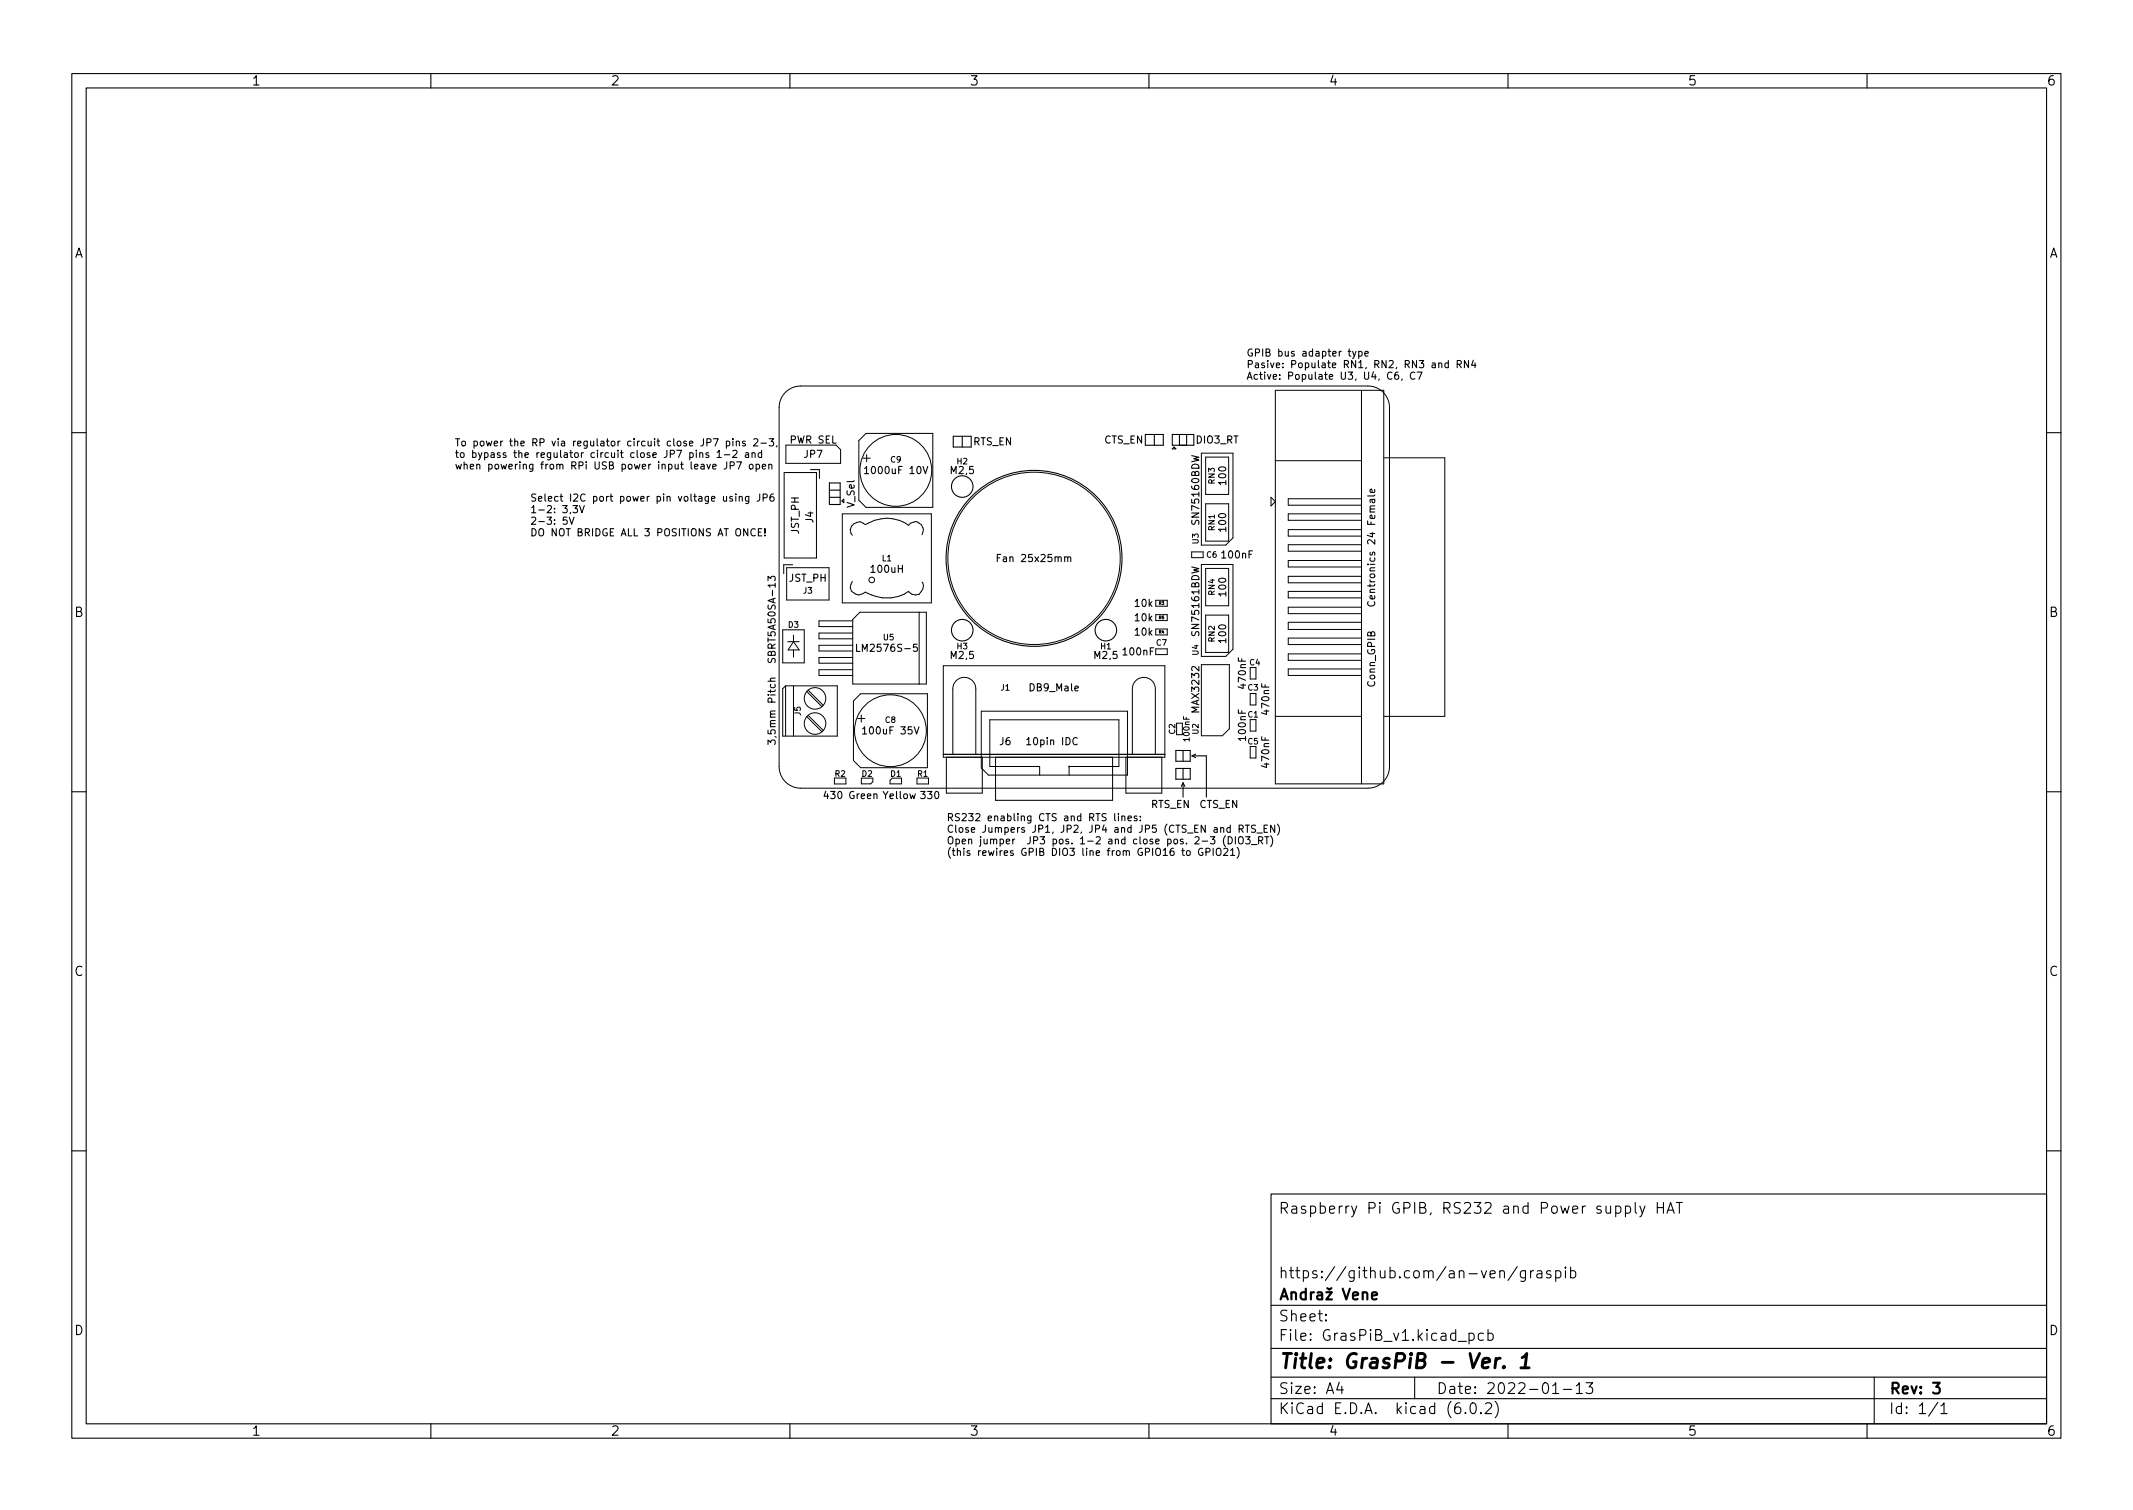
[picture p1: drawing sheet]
<svg xmlns="http://www.w3.org/2000/svg" width="297mm" height="210mm" viewBox="0 0 297 210" stroke-linecap="round" stroke-linejoin="round" font-family="sans-serif">
<defs><g id="words">
<text font-size="2.8" x="178" y="190.6">Title: GrasPiB - Ver. 1</text>
<g font-size="2.1">
<text x="178" y="169">Raspberry Pi GPIB, RS232 and Power supply HAT</text>
<text x="178" y="178">https://github.com/an-ven/graspib</text>
<text x="178" y="184">Sheet:</text>
<text x="178" y="186.7">File: GrasPiB_v1.kicad_pcb</text>
<text x="178" y="196.9">KiCad E.D.A. kicad (6.0.2)</text>
<text x="178" y="194.1">Size: A4</text>
<text x="200" y="194.1">Date: 2022-01-13</text>
<text x="263" y="194.1">Rev: 3</text>
<text x="263" y="196.9">Id: 1/1</text>
</g>
<g font-size="1.8">
<text x="35" y="11.9">1</text>
<text x="85" y="11.9">2</text>
<text x="135" y="11.9">3</text>
<text x="185" y="11.9">4</text>
<text x="235" y="11.9">5</text>
<text x="285" y="11.9">6</text>
<text x="10.3" y="35.9">A</text>
<text x="285.3" y="35.9">A</text>
<text x="10.3" y="85.9">B</text>
<text x="285.3" y="85.9">B</text>
<text x="10.3" y="135.9">C</text>
<text x="285.3" y="135.9">C</text>
<text x="10.3" y="185.9">D</text>
<text x="285.3" y="185.9">D</text>
<text x="35" y="199.9">1</text>
<text x="85" y="199.9">2</text>
<text x="135" y="199.9">3</text>
<text x="185" y="199.9">4</text>
<text x="235" y="199.9">5</text>
<text x="285" y="199.9">6</text>
</g>
<g font-size="1.4">
<text x="173.5" y="49.6">GPIB bus adapter type</text>
<text x="173.5" y="51.2">Pasive: Populate RN1, RN2, RN3 and RN4</text>
<text x="173.5" y="52.9">Active: Populate U3, U4, C6, C7</text>
<text x="63.3" y="62.1">To power the RP via regulator circuit close JP7 pins 2-3,</text>
<text x="63.3" y="63.7">to bypass the regulator circuit close JP7 pins 1-2 and</text>
<text x="63.3" y="65.4">when powering from RPi USB power input leave JP7 open</text>
<text x="110.1" y="61.7">PWR SEL</text>
<text x="112" y="63.7">JP7</text>
<text x="120.9" y="66">1000uF 10V</text>
<text x="132.5" y="66">M2,5</text>
<text x="135.5" y="62">RTS_EN</text>
<text x="153.8" y="61.7">CTS_EN</text>
<text x="166.6" y="61.7">DIO3_RT</text>
<text x="73.7" y="69.8">Select I2C port power pin voltage using JP6</text>
<text x="73.7" y="71.4">1-2: 3,3V</text>
<text x="119" y="70.6" transform="rotate(-90 119 70.6)">V_Sel</text>
<text x="170.7" y="67.4" transform="rotate(-90 170.7 67.4)">100</text>
<text x="73.7" y="73.1">2-3: 5V</text>
<text x="73.7" y="74.7">DO NOT BRIDGE ALL 3 POSITIONS AT ONCE!</text>
<text x="111.2" y="74.4" transform="rotate(-90 111.2 74.4)">JST_PH</text>
<text x="113.2" y="72.8" transform="rotate(-90 113.2 72.8)">J4</text>
<text x="167" y="72.8" transform="rotate(-90 167 72.8)">SN75160BDW</text>
<text x="170.2" y="77.7">100nF</text>
<text x="170.7" y="73.9" transform="rotate(-90 170.7 73.9)">100</text>
<text x="109.9" y="81">JST_PH</text>
<text x="121.4" y="79.7">100uH</text>
<text x="139.4" y="78.2">Fan 25x25mm</text>
<text x="170.7" y="82.9" transform="rotate(-90 170.7 82.9)">100</text>
<text x="191.5" y="83.4" transform="rotate(-90 191.5 83.4)">Centronics 24 Female</text>
<text x="158.1" y="84.5">10k</text>
<text x="158.1" y="88.5">10k</text>
<text x="158.1" y="86.5">10k</text>
<text x="167" y="88.3" transform="rotate(-90 167 88.3)">SN75161BDW</text>
<text x="170.7" y="89.4" transform="rotate(-90 170.7 89.4)">100</text>
<text x="108" y="91.8" transform="rotate(-90 108 91.8)">SBRT5A50SA-13</text>
<text x="119.9" y="90.7">LM2576S-5</text>
<text x="132.5" y="91.7">M2,5</text>
<text x="152.5" y="91.7">M2,5</text>
<text x="156.5" y="91.2">100nF</text>
<text x="173.5" y="95.8" transform="rotate(-90 173.5 95.8)">470nF</text>
<text x="191.5" y="95.6" transform="rotate(-90 191.5 95.6)">Conn_GPIB</text>
<text x="143.5" y="96.2">DB9_Male</text>
<text x="167" y="99.1" transform="rotate(-90 167 99.1)">MAX3232</text>
<text x="176.7" y="99.4" transform="rotate(-90 176.7 99.4)">470nF</text>
<text x="108" y="103.1" transform="rotate(-90 108 103.1)">3,5mm Pitch</text>
<text x="120.6" y="102.2">100uF 35V</text>
<text x="139.2" y="103.7">J6</text>
<text x="143.3" y="103.7">10pin IDC</text>
<text x="173.5" y="103" transform="rotate(-90 173.5 103)">100nF</text>
<text x="176.7" y="106.8" transform="rotate(-90 176.7 106.8)">470nF</text>
<text x="114.8" y="111.2">430</text>
<text x="118.2" y="111.2">Green Yellow 330</text>
<text x="160.3" y="112.5">RTS_EN</text>
<text x="167" y="112.5">CTS_EN</text>
<text x="131.8" y="114.3">RS232 enabling CTS and RTS lines:</text>
<text x="131.8" y="115.9">Close Jumpers JP1, JP2, JP4 and JP5 (CTS_EN and RTS_EN)</text>
<text x="131.8" y="117.6">Open jumper JP3 pos. 1-2 and close pos. 2-3 (DIO3_RT)</text>
<text x="131.8" y="119.2">(this rewires GPIB DIO3 line from GPIO16 to GPIO21)</text>
</g>
<g font-size="1.1">
<text x="124" y="64.4">C9</text>
<text x="133.3" y="64.6">H2</text>
<text x="169.2" y="67.4" transform="rotate(-90 169.2 67.4)">RN3</text>
<text x="166.9" y="75.7" transform="rotate(-90 166.9 75.7)">U3</text>
<text x="168" y="77.6">C6</text>
<text x="169.2" y="73.9" transform="rotate(-90 169.2 73.9)">RN1</text>
<text x="111.9" y="82.6">J3</text>
<text x="122.8" y="78.1">L1</text>
<text x="169.2" y="82.9" transform="rotate(-90 169.2 82.9)">RN4</text>
<text x="109.8" y="87.4">D3</text>
<text x="123" y="89.1">U5</text>
<text x="161" y="89.9">C7</text>
<text x="169.2" y="89.4" transform="rotate(-90 169.2 89.4)">RN2</text>
<text x="133.3" y="90.4">H3</text>
<text x="153.3" y="90.4">H1</text>
<text x="166.9" y="91.2" transform="rotate(-90 166.9 91.2)">U4</text>
<text x="174" y="92.6">C4</text>
<text x="111.5" y="99.6" transform="rotate(-90 111.5 99.6)">J5</text>
<text x="123.3" y="100.6">C8</text>
<text x="139.4" y="96.1">J1</text>
<text x="173.8" y="99.9">C1</text>
<text x="173.8" y="96.1">C3</text>
<text x="163.6" y="102.2" transform="rotate(-90 163.6 102.2)">C2</text>
<text x="165.6" y="103.1" transform="rotate(-90 165.6 103.1)">100nF</text>
<text x="166.9" y="102.2" transform="rotate(-90 166.9 102.2)">U2</text>
<text x="173.8" y="103.6">C5</text>
<text x="116.3" y="108.1">R2</text>
<text x="120" y="108.1">D2</text>
<text x="124" y="108.1">D1</text>
<text x="127.8" y="108.1">R1</text>
</g>
<g font-size=".6">
<text x="161.4" y="84.2">R3</text>
<text x="161.4" y="88.2">R4</text>
<text x="161.4" y="86.2">R5</text>
</g>
</g></defs>
<g fill="none" stroke="#000" stroke-width=".15">
<path d="M10 10.2h277v190.1h-277zM12 12.2h273v186.1h-273zM60 10.2v2M110 10.2v2M160 10.2v2M210 10.2v2M260 10.2v2M189.2 49l.3-.1 .2 .2-.1 .4h-.4M189.2 48.9v1M190.1 49.3l.4-.1v-.2l-.3-.1-.1 .2v.4h.4M194.7 51.8l-.3 .1a.67 .67 0 0 0 0 .9l.3-.1 .1-.3-.2-.2h-.2l-.2 .2M195.3 52.8l-.1 .2"/>
<path d="M197 51.9a.47 .47 0 0 0-.6 .3 .47 .47 0 0 0 .4 .6l.2-.1M197.4 51.8h.6l-.4 1M201.7 50.6l-.3-.1-.2 .2 .1 .5h.4M201.7 50.2v1M202.9 50.7h.5l.1-.2v-.2l-.6-.1v1M203.2 50.7l.3 .5M204.5 50.2v1l-.6-1v1M205.2 50.2l-.3 .7h.6M205.4 50.5v.7M10 60.2h2M78.9 72h-.4l-.1 .5 .2-.1h.3l.1 .2-.1 .3-.1 .1-.4-.1M79.3 72l.3 1 .3-1"/>
<path d="M79.8 70.4h.6l-.3 .4 .3 .1v.4l-.2 .1-.4-.1M80.7 70.4l.3 1 .4-1M99.9 63l.3-.3v1M99.9 63.7h.5M100.9 63.3h.7M101.2 61.5l.2-.1 .2 .2-.1 .4h-.3M101.2 61.4v1M101.7 64.8h.5l.1-.2-.1-.2-.5-.1v1M102.1 61.1v.1M102.1 62.8l.3-.1 .2 .3-.6 .7h.6M102.1 61.4v.7M102.5 61.5l.2-.1 .2 .1 .1 .6"/>
<path d="M102.5 61.4v.7M102.6 64.3h.7l-.5 1M102.9 69.2l.2-.1 .2 .1 .1 .6M103.8 61.5l-.3-.1-.1 .2v.1l.4 .1v.2h-.4M103.8 63.1h.4l.1 .6M104.3 63.3h-.4l-.1 .2 .1 .2h.4M104.3 69.1v.8l-.2 .2h-.3M104.3 69.2l-.3-.1-.2 .2 .1 .4h.4M104.4 64.7l.1-.1 .3 .1 .1 .4-.1 .2h-.3l-.1-.1zM104.7 63.1l.2-.1 .2 .1 .1 .6M104.7 63v.7M105 61.2l.3-.1 .2 .3-.6 .7h.6"/>
<path d="M105.2 73.7a.47 .47 0 0 0-.7 .3 .47 .47 0 0 0 .5 .6l.2-.1M105.3 64.7l.3-.1 .2 .2-.1 .5h-.4M105.3 64.6v1M105.6 74.1h.3M105.8 68.8v.7a.32 .32 0 0 1-.4 .3M106 61.7h.7M106.1 63.1l-.3-.1-.2 .2 .1 .5h.4M106.1 62.7v1M106.1 73.6h-.5v1h.5M106.2 65l.4-.1v-.2l-.3-.1-.1 .2v.5h.4M106.3 69.3h.5v-.2v-.2l-.5-.1v1M106.5 74.5v.1"/>
<path d="M106.5 73.6v.6M107.1 64.7l.1-.1 .2 .1 .1 .6M107.1 64.6v.7M107.1 61.1h.6l-.3 .4 .3 .1v.4l-.2 .1-.4-.1M107.7 68.8h-.3a.67 .67 0 0 0 0 1l.4-.1v-.3l-.2-.2h-.3l-.1 .2M108.2 62l-.1 .2M115.5 67.2h1.5v3h-1.5zM115.5 68.2h1.5M115.5 69.2h1.5M117.5 69.5l-.3 .2 .3 .3M120.4 65.2l.3-.2v1M120.4 66h.6"/>
<path d="M128.5 65l.4 1 .3-1M134 60.7v1.5M135.2 60.7h-2.4v1.5h2.4M138.9 77.7h.3M139.4 77.2h-.5v1M148.7 77.7l.1-.2 .3 .1v.6M159.5 60.5h2.5v1.5h-2.5M160.7 60.5v1.5M163.5 62.2l.2 .3h-.4zM164.3 60.5v1.5M165.3 60.5v1.5M166.3 60.5h-3v1.5h3"/>
<path d="M191.4 68.2l.1 .2-.2 .2-.5-.1v-.3l.2-.1 .1 .5M285 60.2h2M107 80.9v-.7l.3 .4 .1-.3h.5l.1 .1-.1 .5M107 91.7v.4l.1 .1h.3l.2-.5h.3l.1 .2-.1 .3M108 94.4l-.7 .1v.2l.1 .2M119.3 89.7v1h.5M127.7 89.7h-.5v.5l.1-.1h.4l.1 .2-.1 .3-.1 .1-.4-.1M190.5 83.8a.47 .47 0 0 0 .4 .6 .47 .47 0 0 0 .6-.4l-.1-.2M10 110.2h2M107 103.7v-.7l.3 .4 .1-.3h.5l.1 .1-.1 .5M120.1 101.5l.3-.3v1M120.1 102.2h.6"/>
<path d="M127.3 101.2l.3 1 .4-1M155.8 113.3v.1M155.8 113.6v.7M156.2 113.7l.2-.1 .2 .1 .1 .6M156.2 113.6v.7M157.1 114l.5-.1-.1-.2-.3-.1-.1 .2v.4h.4M158.3 113.7l-.2-.1-.2 .2 .1 .1 .3 .1v.2h-.4M158.8 114.2v.1M158.8 113.7v.1M163.7 104.5h2v1.5h-2zM163.7 107h2v1.5h-2zM164.7 109l.3 .5"/>
<path d="M164.7 104.5v1.5M164.7 107v1.5M164.7 109v2M164.7 109l-.2 .5M166 105.2h2v5.8M166 105.2l.5 .3M166.5 105l-.5 .2M167.5 118.2a.47 .47 0 0 0-.6 .4 .47 .47 0 0 0 .6 .5v-.4h-.2M167.9 118.6h.5l.1-.2v-.2l-.6-.1v1M168.9 118.1v1M169.4 118.3l.2-.2a.34 .34 0 0 1 .4 .3v.4a.33 .33 0 0 1-.3 .3 .33 .33 0 0 1-.3-.3zM170.4 118.2l.4-.1 .2 .3-.6 .7h.6"/>
<path d="M170.7 116.4a1.15 1.15 0 0 0 0 1.5M171 116.5a.51 .51 0 0 1 .6 .5 .51 .51 0 0 1-.6 .5zM171.4 118.4l.3-.3v1M171.4 119.1h.5M172 116.5v1M172.3 118a1.15 1.15 0 0 1 0 1.5M172.5 116.6l.2-.1a.34 .34 0 0 1 .4 .3v.4a.33 .33 0 0 1-.3 .3 .33 .33 0 0 1-.3-.3zM172.6 115.4h.4l.1-.2v-.2l-.5-.1v1M172.8 115.4l.3 .5M173.4 114.9h.6M173.5 116.5h.6l-.3 .4 .2 .1v.4l-.1 .1-.4-.1M173.7 114.9v1"/>
<path d="M174.3 117.6h.7M174.8 114.9h-.3l-.2 .2 .1 .2 .4 .2v.3l-.1 .1-.4-.1M175 116h.8M175.3 117h.5v-.2v-.2l-.5-.1v1M175.5 117l.3 .5M176 115.4h.4M176.1 116.5h.6M176.4 116.5v1M176.5 114.9h-.5v1h.5M176.9 116.4a1.15 1.15 0 0 1 0 1.5M177.5 114.9v1l-.6-1v1M177.9 114.8a1.15 1.15 0 0 1 0 1.5"/>
<path d="M285 110.2h2M10 160.2h2M177 166.3h108v32h-108zM211.3 176.4l-1.3 1.9M212.4 176.9v1.2a.41 .41 0 0 1-.6 .3M212.4 177l-.4-.1-.3 .3v.4l.2 .3h.1h.4M213.1 176.9v1M213.6 176.9l-.3 .1-.2 .2M214.1 177l.1-.1 .4 .1 .1 .9M214.7 177.3l-.5 .1a.29 .29 0 0 0-.2 .2 .29 .29 0 0 0 .2 .3h.5M215.9 177l-.3-.1-.2 .2v.3l.5 .1 .1 .1-.1 .3h-.1h-.4M216.6 177l.5-.1 .3 .3v.4l-.2 .3h-.1h-.5"/>
<path d="M216.6 176.9v1.5M218 176.4l-.1 .1 .1 .1 .1-.1-.1-.1v.2M218 176.9v1M218.7 177l.4-.1 .3 .3v.4l-.1 .3h-.2h-.4M218.7 176.4v1.5M226.4 168l.4-.1 .3 .3v.4l-.2 .3h-.1h-.4M226.4 167.9v1.5M227.7 167.4v1.3l.2 .2M228.4 167.9l.3 1M229.1 167.9l-.5 1.4-.2 .1M230.8 167.4v1.5M230.8 168.1h.8"/>
<path d="M231.6 167.4v1.5M232.1 168.9l.5-1.5 .5 1.5M232.3 168.5h.7M233.4 167.4h.9M233.9 167.4v1.5M285 160.2h2M60 198.3v2M110 198.3v2M160 198.3v2M177 194.8h108M177 191.8h108M177 187.8h108"/>
<path d="M177 181.8h108M184.6 183.8l.1 .1h-.1v-.1v.1M184.6 183l.1 .1h-.1v-.1v.1M186.5 192.5l-.4 1h1M186.9 193v1M197 191.8v3M204.1 196.7v.1h-.1l.1-.1v.1M204.6 185.7l.4-.1 .3 .3v.4l-.2 .3h-.1h-.4M204.6 185.6v1.5M204.9 195.4a.36 .36 0 0 1 .6 .2 .77 .77 0 0 1-.4 1.2 1 1 0 0 1-.2-1.4zM206.2 196.7l.1 .1h-.1h-.1l.1-.1v.1M206.6 185.7l-.5-.1-.2 .3v.4l.1 .3h.1h.5"/>
<path d="M206.9 195.5l.2-.2 .5 .1a.41 .41 0 0 1 0 .6l-.8 .8h.9M207.2 185.7l.4-.1 .3 .3v.4l-.1 .3h-.2h-.4M207.2 185.1v1.5M208.2 195.1a1.72 1.72 0 0 1 0 2.3M210 198.3v2M216.2 194h.9M217.7 193.5h1.2M219.5 193l.4-.5v1.5M219.5 194h.9M220.9 192.5h.9l-.5 .6a.41 .41 0 0 1 .5 .3v.3l-.2 .3h-.5l-.2-.1M260 198.3v2M261 191.8v6.5"/>
<path d="M269.9 195.3l-1.3 1.9M270.3 195.8l.4-.5v1.5M270.3 196.8h.8"/>
<circle cx="134" cy="67.7" r="1.5"/>
<circle cx="144" cy="77.7" r="12.2"/>
<circle cx="134" cy="87.7" r="1.5"/>
<circle cx="154" cy="87.7" r="1.5"/>
</g>
<g fill="none" stroke="#000" stroke-width=".3">
<path d="M179.8 179.9v1M181.8 179.4v1.5M182.6 179.9v1M183 179.9l-.3 .1-.1 .2M184.7 179.9h.8l-.8 1h.8M184.8 179.4l.3 .2 .3-.2M187 179.4l.5 1.5 .5-1.5M189.8 179.9v1M178.3 180.9l.5-1.5 .5 1.5M178.5 180.5h.7M179.8 180.1a.37 .37 0 0 1 .7 0v.8M181.8 180l-.4-.1-.3 .3v.4l.2 .3h.1h.4"/>
<path d="M183.5 180l.1-.1 .5 .1v.9M184.1 180.3l-.5 .1a.29 .29 0 0 0-.2 .2 .29 .29 0 0 0 .2 .3h.5M188.4 180.4l.7-.1v-.3l-.5-.1-.2 .2 .1 .8h.1h.5M189.8 180.1a.37 .37 0 0 1 .6 0v.8M191.1 180.4l.7-.1-.1-.3-.4-.1-.2 .2v.8h.2h.4M269.2 192.5h.9l-.5 .6a.41 .41 0 0 1 .5 .3v.3l-.1 .3h-.6l-.2-.1"/>
</g>
<path d="M206.5 189.8l.9-.2v-.4l-.6-.1-.3 .3-.1 .8 .1 .2 .2 .1 .5-.1M208.3 189.1l-.1 1.4M208.9 189.1a.59 .59 0 0 0-.6 .4M209.4 190.3l.1 .1-.1 .1-.1-.1 .1-.1v.2M211.8 190.5h1.1M212 189l.6-.5-.2 2" fill="none" stroke="#000" stroke-width=".4"/>
<g fill="none" stroke="#000" stroke-width=".14">
<path d="M109.4 54.6a3 3 0 0 1 2.1-.9h79a3 3 0 0 1 3 3v50a3 3 0 0 1-3 3h-79a3 3 0 0 1-3-3v-50a3 3 0 0 1 .9-2.1zM177.6 54.3h15.1v54.8h-15.1zM189.6 54.3v54.8M109.2 65.8h4.5v11.9h-4.5zM109.4 62h7l.7 .6v1.9h-7.7zM109.5 79h6v4.5h-6zM110.4 78.6h-1.3v1.3M112.9 65.4h1.2v1.2M117.3 71.5h12.4v12.4h-12.4zM120.2 63.8h1M120.6 60.3h9.3v10.3h-9.3l-1-1v-8.3zM120.7 63.3v1"/>
<path d="M128.4 74.4a1.19 1.19 0 0 0-1-1.8l-.6 .2-.3 .3a5.3 5.3 0 0 0-6-.1 1.2 1.2 0 0 0-1.5-.1 1.2 1.2 0 0 0-.5 1.3l.2 .3M165.9 76.8h1.7v.8h-1.7zM167.3 63.1h4.4v11.8l-1 1h-3.4zM167.3 78.6h4.4v11.8l-1 1h-3.4zM167.9 63.6h3.2v5.2h-3.2zM167.9 70.1h3.2v5.2h-3.2zM167.9 79.1h3.2v5.2h-3.2zM177 69.2l.6 .6-.6 .6zM177.6 64.1h12M189.6 71.5h-10.2v.9h10.2M189.6 69.4h-10.2v.9h10.2M189.6 73.7h-10.2v.9h10.2"/>
<path d="M189.6 75.8h-10.2v.9h10.2M189.6 78h-10.2v.9h10.2M192.7 63.7h8.5v36h-8.5M109 87.7h3v4.6h-3zM109 95.9l.4-.4h7.2v7h-7.6zM109.4 95.5v7M109.7 89.3h1.6M110.5 88.4v.9M110.5 90.5v1M110.5 89.3l.8 1.2h-1.6zM110.5 95.5v7M112.4 96.3l2.1 2.1"/>
<path d="M112.4 99.8l2.1 2.1M112.5 99.6l2.1 2.1M112.5 96.1l2.1 2.1M118.7 80.9l-.3 .9a1.24 1.24 0 0 0 2.1 .6 5.6 5.6 0 0 0 6-.1 1.11 1.11 0 0 0 1.1 .5 1.11 1.11 0 0 0 .9-.8l.1-.5-.2-.5M118.8 86.2l1-1h9.2v10h-10.2zM118.8 86.4h-4.7v.8h4.7M118.8 88.1h-4.7v.8h4.7M118.8 89.8h-4.7v.8h4.7M118.8 91.5h-4.7v.8h4.7M118.8 93.2h-4.7v.8h4.7M119.8 96.6h9.4v10.3h-9.4l-1-1v-8.3zM119.9 99.5v1"/>
<path d="M128 85.2v10M131.4 92.7h30.8v12.7h-30.8zM136.6 99h20.4v8.9h-19.4l-1-1zM160.9 83.6h1.7v.8h-1.7zM160.9 85.6h1.7v.8h-1.7zM160.9 87.6h1.7v.8h-1.7zM160.9 90.3h1.7v.8h-1.7M167.3 92.5h3.9v9l-1 .9h-2.9zM167.9 85.6h3.2v5.2h-3.2zM174.1 92.9v1.6h.8v-1.6M174.1 96.6h.8v1.6h-.8zM177.6 99.7h12"/>
<path d="M189.6 82.3h-10.2v.9h10.2M189.6 93.1h-10.2v.9h10.2M189.6 86.6h-10.2v1h10.1M189.6 80.2h-10.2v.9h10.2M189.6 84.5h-10.2v.9h10.2M189.6 88.8h-10.2v.9h10.2M189.6 91h-10.2v.9h10.2M116.2 108.3v.9h1.6v-.9M119.4 100h1M119.9 108.3v.8h1.3l.3-.3v-.5M124.2 108.3l-.3 .3v.5h1.6v-.8M127.7 108.3v.9h1.6v-.9"/>
<path d="M131.4 105h30.8M131.8 105.4v5h5v-5M132.7 105v-9.1a1.6 1.6 0 0 1 1.6-1.6 1.6 1.6 0 0 1 1.6 1.6v9.1M138.6 105.4v6h16.3v-6M144.8 107.9v-1.2h-7v-6.5h18v6.5h-6.9v1.2M156.8 105.4v5h5v-5M157.7 105v-9.1a1.6 1.6 0 0 1 1.6-1.6 1.6 1.6 0 0 1 1.6 1.6v9.1M163.9 102.3h.7M163.9 100.7h.7M174.1 100.2v1.6h.8v-1.6M174.1 103.9v1.6h.8v-1.6"/>
<circle cx="124.7" cy="65.5" r="5"/>
<circle cx="144" cy="77.7" r="12"/>
<circle cx="113.5" cy="97.2" r="1.5"/>
<circle cx="121.4" cy="80.7" r=".39"/>
<circle cx="113.5" cy="100.7" r="1.5"/>
<circle cx="124" cy="101.7" r="5"/>
</g>
<circle cx="148.9" cy="106.7" r=".05" fill="#000" stroke="#000" stroke-width=".14"/>
<use href="#words"/>
</svg>
